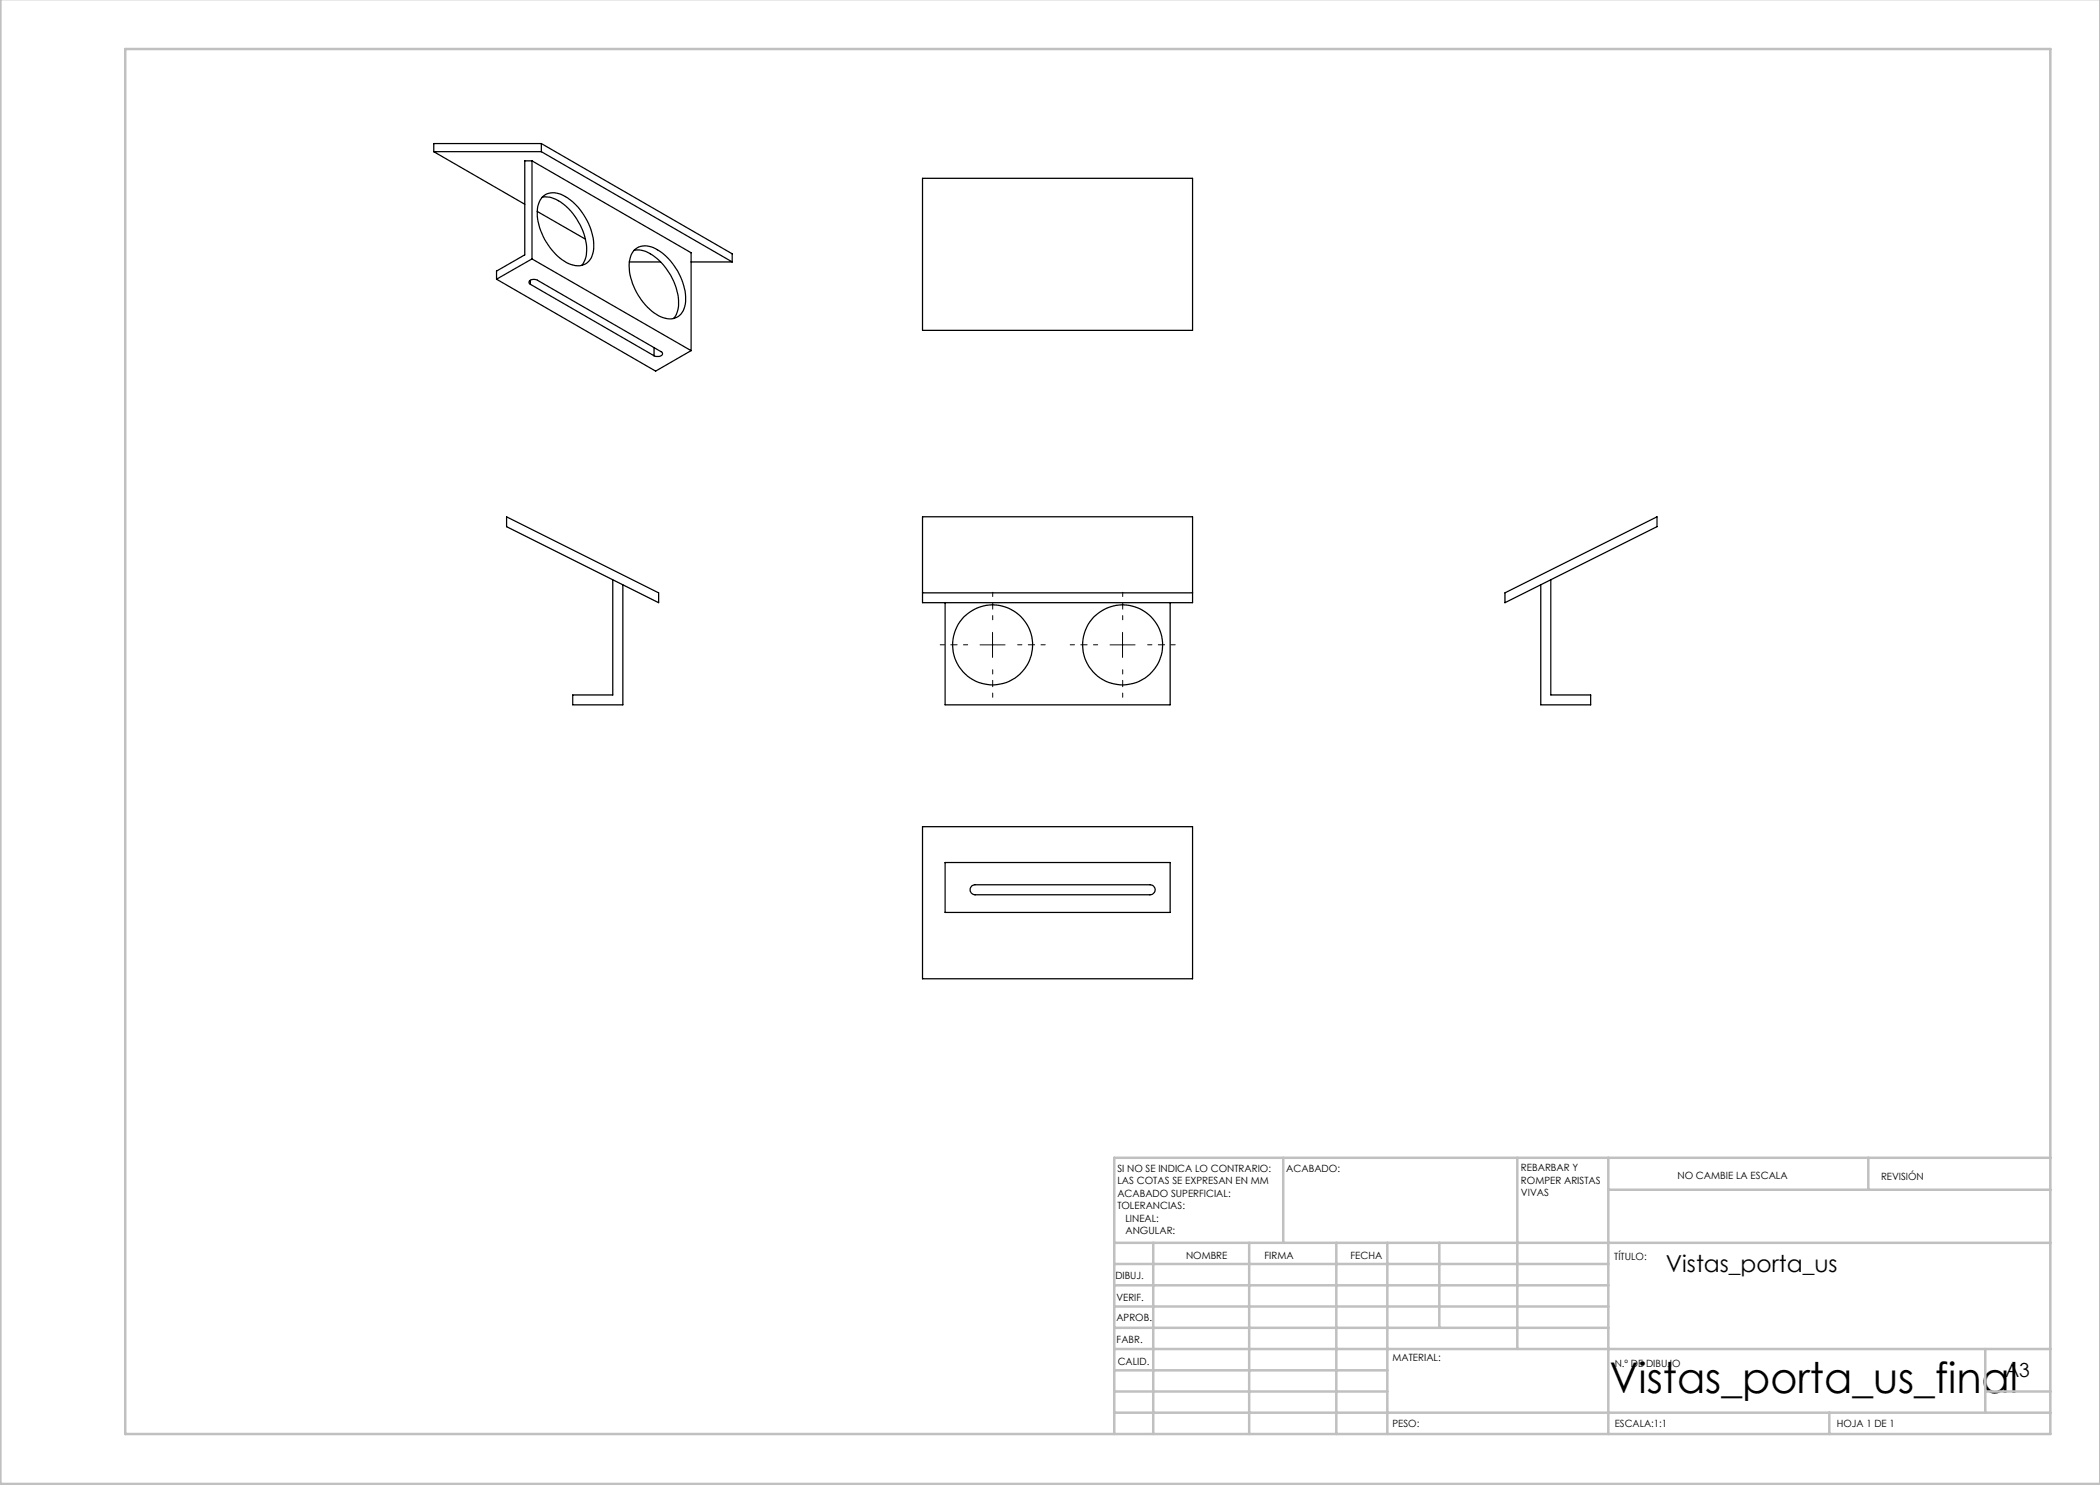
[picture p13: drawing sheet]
<svg xmlns="http://www.w3.org/2000/svg" width="420mm" height="297mm" viewBox="0 0 420 297" stroke-linecap="round" stroke-linejoin="round" font-family="sans-serif">
<defs><g id="words">
<text font-size="8.5" x="321.9" y="278.5">Vistas_porta_us_final</text>
<text font-size="4.7" x="333.2" y="254.4">Vistas_porta_us</text>
<text font-size="3.9" x="401" y="275.4">A3</text>
<g font-size="2">
<text x="223.5" y="234.4">SI NO SE INDICA LO CONTRARIO:</text>
<text x="223.5" y="236.9">LAS COTAS SE EXPRESAN EN MM</text>
<text x="223.5" y="239.4">ACABADO SUPERFICIAL:</text>
<text x="257.2" y="234.4">ACABADO:</text>
<text x="304.2" y="234.3">REBARBAR Y</text>
<text x="304.2" y="236.8">ROMPER ARISTAS</text>
<text x="304.2" y="239.3">VIVAS</text>
<text x="335.5" y="235.8">NO CAMBIE LA ESCALA</text>
<text x="376.2" y="236">REVISIÓN</text>
<text x="223.5" y="241.9">TOLERANCIAS:</text>
<text x="225.1" y="244.4">LINEAL:</text>
<text x="225.1" y="246.9">ANGULAR:</text>
<text x="237.2" y="251.8">NOMBRE</text>
<text x="252.9" y="251.7">FIRMA</text>
<text x="270.1" y="251.7">FECHA</text>
<text x="223.1" y="255.9">DIBUJ.</text>
<text x="322.8" y="252">TÍTULO:</text>
<text x="223.3" y="260.1">VERIF.</text>
<text x="223.3" y="264.2">APROB.</text>
<text x="223.3" y="268.6">FABR.</text>
<text x="223.5" y="272.9">CALID.</text>
<text x="278.5" y="272.3">MATERIAL:</text>
<text x="323" y="273.4">N.º DE DIBUJO</text>
<text x="278.5" y="285.3">PESO:</text>
<text x="323" y="285.4">ESCALA:1:1</text>
<text x="367.4" y="285.4">HOJA 1 DE 1</text>
</g>
</g></defs>
<path d="M193.5 129h-5.5M198.5 124v-5.5M198.5 134v5.5M203.5 129h5.5M219.5 129h-5.5M224.5 124v-5.5M224.5 134v5.5M229.5 129h5.5" fill="none" stroke="#000" stroke-width=".2" stroke-dasharray="15.2 1.3 1.3 1.3" stroke-dashoffset="14.4"/>
<path d="M196 129h5M198.5 126.5v5M222 129h5M224.5 126.5v5" fill="none" stroke="#000" stroke-width=".2"/>
<g fill="none" stroke="#c0c0c0" stroke-width=".5">
<path d="M.1 -.1v296.9h419.9M25 9.8h385.1v277h-385.1zM256.6 231.6v17M303.5 231.6v38.2M321.7 231.6v55.2M321.7 237.9h88.4M373.7 231.6v6.3M410.1 231.6h-187.3v55.2M222.8 248.6h187.3M222.8 257.1h98.9M222.8 252.8h98.9M230.6 248.6v38.2"/>
<path d="M249.8 248.6v38.2M267.3 248.6v38.2M277.5 248.6v38.2M287.9 248.6v17M222.8 265.6h98.9M222.8 261.3h98.9M222.8 278.3h54.7M222.8 274.1h54.7M222.8 269.8h187.3M397.1 278.3h13M397.1 269.8v12.7M222.8 282.5h187.3"/>
<path d="M365.9 282.5v4.3"/>
</g>
<g fill="none" stroke="#000" stroke-width=".25">
<path d="M86.7 30.3h21.6M86.7 30.3l18.3 10.5M106.4 32.2v19.6M106.4 32.2l31.8 18.3v19.6M106.4 32.2h-1.4v18.8l-5.7 3.2v1.6M108.3 30.3l38.1 22.1M108.3 28.7v1.6M108.3 28.7l38.1 22.1v1.6M108.3 28.7h-21.6v1.6M108.4 39.4a6.3 6.3 0 0 1 5.5 2.5 11.4 11.4 0 0 1 3.3 9.6l-.9 1.6M108.5 39.4a3.6 3.6 0 0 1 4.6-.1 12.1 12.1 0 0 1 5.6 10.9 3.2 3.2 0 0 1-4.9 2.5 12.1 12.1 0 0 1-6.3-11l.3-1.3zM184.5 35.7h54v30.4h-54z"/>
<path d="M99.3 55.8l31.8 18.4 7.1-4.1M106.1 56.9a.51 .51 0 0 1-.3-.7 .51 .51 0 0 1 .6-.3h.9l24.9 14.4a.51 .51 0 0 1 .3 .7 .51 .51 0 0 1-.6 .3l-1.1-.1M106.1 56.9l24.7 14.3M106.1 56.1v.8M106.4 51.8l31.8 18.3M106.4 51.8l-7.1 4M107.5 42.3l9.6 5.5M125.9 52.4h6.2M126.8 50.1a5.7 5.7 0 0 1 5 2 12 12 0 0 1 3.8 9.6l-.3 1.2-.6 .8M126.9 50a3.6 3.6 0 0 1 4.6-.1 12.1 12.1 0 0 1 5.6 11 3.2 3.2 0 0 1-4.9 2.5 12.1 12.1 0 0 1-6.3-11.1l.3-1.3zM138.2 52.4h8.2M130.8 69.5v1.7"/>
<path d="M101.3 103.4l30.4 15.2v1.9l-30.4-15.2zM122.6 116v23h-8.1v2h10.1v-24M184.5 118.6h54M184.5 103.4h54v17.1h-54zM301 118.6l30.4-15.2v1.9l-30.4 15.2zM310.2 116v23h7.9v2h-9.9v-24M189 120.5v20.5h45v-20.5M184.5 165.3h54v30.5h-54zM189 172.5h45v10h-45zM194.4 177.2l.6-.3h35a1.01 1.01 0 0 1 1 1.1 1.01 1.01 0 0 1-1 1h-35a1.02 1.02 0 0 1-.9-.7 1.02 1.02 0 0 1 .3-1.1z"/>
<circle cx="198.5" cy="129" r="8"/>
<circle cx="224.5" cy="129" r="8"/>
</g>
<use href="#words"/>
</svg>
